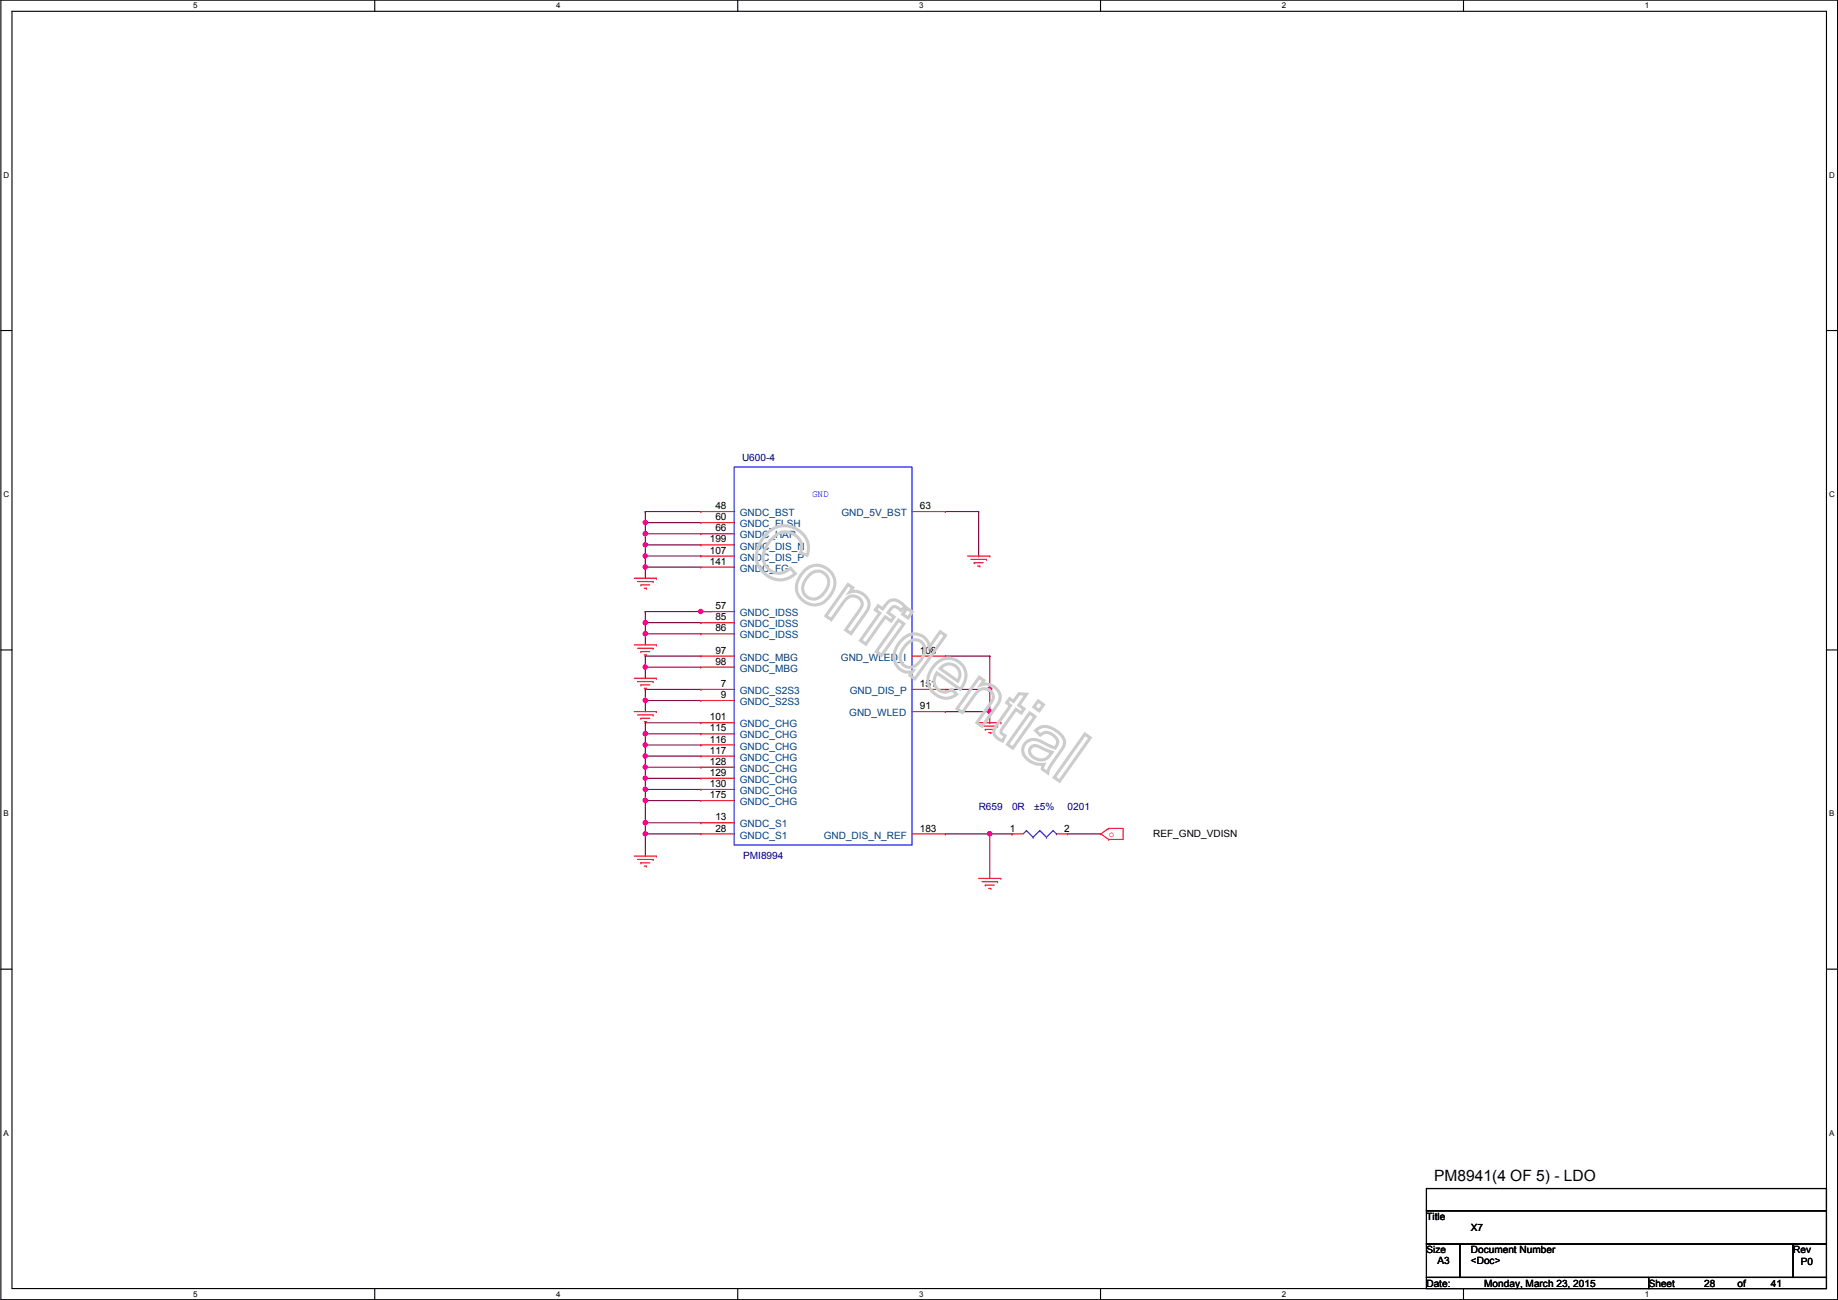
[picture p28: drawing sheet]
<svg xmlns="http://www.w3.org/2000/svg" width="420mm" height="297mm" viewBox="0 0 420 297" stroke-linecap="round" stroke-linejoin="round" font-family="sans-serif">
<defs><g id="words">
<text font-size="3.6" x="327.9" y="269.9">PM8941(4 OF 5) - LDO</text>
<g font-size="2.3" fill="#000080">
<text x="169.6" y="105.2">U600-4</text>
<text x="223.7" y="185">R659</text>
<text x="231.3" y="185">0R</text>
<text x="236.4" y="185">±5%</text>
<text x="244" y="185">0201</text>
<text x="169.9" y="196.2">PMI8994</text>
</g>
<text font-size="2.3" fill="#00f" x="185.6" y="113.7">GND</text>
<g font-size="2.3">
<text x="163.5" y="116.3">48</text>
<text x="163.5" y="118.9">60</text>
<text x="210.3" y="116.3">63</text>
<text x="162.3" y="124">199</text>
<text x="163.5" y="121.4">66</text>
<text x="162.3" y="126.5">107</text>
<text x="162.3" y="129">141</text>
<text x="163.5" y="139.2">57</text>
<text x="163.5" y="141.7">85</text>
<text x="163.5" y="144.3">86</text>
<text x="163.5" y="149.4">97</text>
<text x="210.3" y="149.4">108</text>
<text x="163.5" y="151.9">98</text>
<text x="164.8" y="157">7</text>
<text x="164.8" y="159.5">9</text>
<text x="210.3" y="157">151</text>
<text x="162.3" y="164.6">101</text>
<text x="162.3" y="167.1">115</text>
<text x="210.3" y="162.1">91</text>
<text x="162.3" y="169.7">116</text>
<text x="162.3" y="172.2">117</text>
<text x="162.3" y="174.8">128</text>
<text x="162.3" y="177.3">129</text>
<text x="162.3" y="179.8">130</text>
<text x="162.3" y="182.4">175</text>
<text x="163.5" y="187.5">13</text>
<text x="163.5" y="190">28</text>
<text x="210.3" y="190">183</text>
<text x="230.8" y="190">1</text>
<text x="243.3" y="190">2</text>
<text x="263.6" y="191.3">REF_GND_VDISN</text>
<text x="326.1" y="278.7">Title</text>
<text x="336.2" y="281.3">X7</text>
<text x="326.1" y="286.3">Size</text>
<text x="336.2" y="286.3">Document Number</text>
<text x="409.9" y="286.3">Rev</text>
<text x="326.1" y="294">Date:</text>
<text x="328.6" y="288.9">A3</text>
<text x="336.2" y="288.9">&lt;Doc&gt;</text>
<text x="339.3" y="294">Monday, March 23, 2015</text>
<text x="376.9" y="294">Sheet</text>
<text x="389.6" y="294">28</text>
<text x="397.2" y="294">of</text>
<text x="404.8" y="294">41</text>
<text x="411.7" y="289.1">P0</text>
</g>
<g font-size="2.3" fill="#004080">
<text x="169.1" y="117.9">GNDC_BST</text>
<text x="192.4" y="117.9">GND_5V_BST</text>
<text x="169.1" y="120.5">GNDC_FLSH</text>
<text x="169.1" y="123">GNDC_HAP</text>
<text x="169.1" y="125.6">GNDC_DIS_N</text>
<text x="169.1" y="128.1">GNDC_DIS_P</text>
<text x="169.1" y="130.6">GNDC_FG</text>
<text x="169.1" y="140.8">GNDC_IDSS</text>
<text x="169.1" y="143.3">GNDC_IDSS</text>
<text x="169.1" y="145.9">GNDC_IDSS</text>
<text x="169.1" y="151">GNDC_MBG</text>
<text x="169.1" y="153.5">GNDC_MBG</text>
<text x="192.2" y="151">GND_WLED_I</text>
<text x="169.1" y="158.6">GNDC_S2S3</text>
<text x="169.1" y="161.1">GNDC_S2S3</text>
<text x="194.3" y="158.6">GND_DIS_P</text>
<text x="169.1" y="166.2">GNDC_CHG</text>
<text x="194.1" y="163.7">GND_WLED</text>
<text x="169.1" y="168.7">GNDC_CHG</text>
<text x="169.1" y="171.3">GNDC_CHG</text>
<text x="169.1" y="173.8">GNDC_CHG</text>
<text x="169.1" y="176.4">GNDC_CHG</text>
<text x="169.1" y="178.9">GNDC_CHG</text>
<text x="169.1" y="181.4">GNDC_CHG</text>
<text x="169.1" y="184">GNDC_CHG</text>
<text x="169.1" y="189.1">GNDC_S1</text>
<text x="169.1" y="191.6">GNDC_S1</text>
<text x="188.3" y="191.6">GND_DIS_N_REF</text>
</g>
<text font-size="2.3" fill="#f00" x="253.4" y="191.1">o</text>
<g font-size="1.8">
<text x="44.2" y="1.9">5</text>
<text x="127.1" y="1.9">4</text>
<text x="210.1" y="1.9">3</text>
<text x="293" y="1.9">2</text>
<text x="376" y="1.9">1</text>
<text x=".8" y="40.6">D</text>
<text x="418.2" y="40.6">D</text>
<text x=".8" y="113.6">C</text>
<text x="418.2" y="113.6">C</text>
<text x=".8" y="186.6">B</text>
<text x="418.2" y="186.6">B</text>
<text x=".8" y="259.5">A</text>
<text x="418.2" y="259.5">A</text>
<text x="44.2" y="296.3">5</text>
<text x="127.1" y="296.3">4</text>
<text x="210.1" y="296.3">3</text>
<text x="293" y="296.3">2</text>
<text x="376" y="296.3">1</text>
</g>
</g></defs>
<path d="M.2 0h419.9v297h-419.9zM2.7 2.6h414.8v291.8h-414.8z" fill="none" stroke="#000" stroke-width=".25"/>
<g fill="#fff">
<path d="M44.2 .3h1v2h-1z"/>
<path d="M44.2 294.7h1v2h-1z"/>
</g>
<path d="M85.7 0v2.6M85.7 294.4v2.6" fill="none" stroke="#000" stroke-width=".25"/>
<g fill="#fff">
<path d="M127.1 .3h1v2h-1z"/>
<path d="M127.1 294.7h1v2h-1z"/>
</g>
<path d="M168.6 0v2.6M168.6 294.4v2.6" fill="none" stroke="#000" stroke-width=".25"/>
<g fill="#fff">
<path d="M210.1 .3h1v2h-1z"/>
<path d="M210.1 294.7h1v2h-1z"/>
</g>
<path d="M251.6 0v2.6M251.6 294.4v2.6" fill="none" stroke="#000" stroke-width=".25"/>
<g fill="#fff">
<path d="M293 .3h1v2h-1z"/>
<path d="M293 294.7h1v2h-1z"/>
</g>
<path d="M334.5 0v2.6M334.5 294.4v2.6" fill="none" stroke="#000" stroke-width=".25"/>
<g fill="#fff">
<path d="M376 .3h1v2h-1z"/>
<path d="M376 294.7h1v2h-1z"/>
<path d="M.8 39h1.3v2h-1.3z"/>
<path d="M418.2 39h1.2v2h-1.2z"/>
<path d="M.8 112h1.3v2h-1.3z"/>
<path d="M418.2 112h1.2v2h-1.2z"/>
</g>
<path d="M.2 75.5h2.5M417.5 75.5h2.6" fill="none" stroke="#000" stroke-width=".25"/>
<g fill="#fff">
<path d="M.8 185h1.2v1.9h-1.2z"/>
<path d="M418.2 185h1.1v1.9h-1.1z"/>
</g>
<path d="M.2 148.5h2.5M417.5 148.5h2.6" fill="none" stroke="#000" stroke-width=".25"/>
<g fill="#fff">
<path d="M.8 257.9h1.2v2h-1.2z"/>
<path d="M418.2 257.9h1.1v2h-1.1z"/>
</g>
<path d="M.2 221.4h2.5M417.5 221.4h2.6" fill="none" stroke="#000" stroke-width=".25"/>
<path d="M147.5 116.9h.1M147.5 119.4h.1M147.5 116.9h12.7M147.5 116.9v2.5M147.5 119.4h12.7" fill="none" stroke="#800040" stroke-width=".25"/>
<circle cx="147.5" cy="119.4" r=".49" fill="#f0f"/>
<circle cx="147.5" cy="119.4" r=".49" fill="none" stroke="#f0f" stroke-width=".25"/>
<path d="M147.5 119.4h.1M147.5 119.4v2.6M147.5 122h.1M147.5 122h12.7" fill="none" stroke="#800040" stroke-width=".25"/>
<circle cx="147.5" cy="121.9" r=".49" fill="#f0f"/>
<circle cx="147.5" cy="121.9" r=".49" fill="none" stroke="#f0f" stroke-width=".25"/>
<path d="M147.5 122h.1M147.5 124.5h.1M147.5 122v2.5M147.5 124.5h12.7" fill="none" stroke="#800040" stroke-width=".25"/>
<circle cx="147.5" cy="124.5" r=".49" fill="#f0f"/>
<circle cx="147.5" cy="124.5" r=".49" fill="none" stroke="#f0f" stroke-width=".25"/>
<path d="M147.5 124.5h.1M147.5 127h.1M147.5 124.5v2.5M147.5 127h12.7" fill="none" stroke="#800040" stroke-width=".25"/>
<circle cx="147.5" cy="127" r=".49" fill="#f0f"/>
<circle cx="147.5" cy="127" r=".49" fill="none" stroke="#f0f" stroke-width=".25"/>
<path d="M147.5 127h.1M147.5 129.6h.1M147.5 127v2.6M147.5 129.6h12.7" fill="none" stroke="#800040" stroke-width=".25"/>
<circle cx="147.5" cy="129.6" r=".49" fill="#f0f"/>
<circle cx="147.5" cy="129.6" r=".49" fill="none" stroke="#f0f" stroke-width=".25"/>
<path d="M147.5 129.6h.1M147.5 139.7h.1M147.5 129.6v2.5M147.5 139.7v2.6M147.5 149.9h.1M147.5 149.9v2.5M147.5 149.9h12.7" fill="none" stroke="#800040" stroke-width=".25"/>
<circle cx="147.5" cy="152.4" r=".49" fill="#f0f"/>
<circle cx="147.5" cy="152.4" r=".49" fill="none" stroke="#f0f" stroke-width=".25"/>
<path d="M147.5 139.7h.1M147.5 139.7h15.3M160.2 139.7h.1M147.5 157.5h.1M147.5 157.5h12.7M147.5 157.5v2.6" fill="none" stroke="#800040" stroke-width=".25"/>
<circle cx="160.2" cy="139.7" r=".49" fill="#f0f"/>
<circle cx="160.2" cy="139.7" r=".49" fill="none" stroke="#f0f" stroke-width=".25"/>
<path d="M147.5 142.3h.1M147.5 142.3h12.7" fill="none" stroke="#800040" stroke-width=".25"/>
<circle cx="147.5" cy="142.3" r=".49" fill="#f0f"/>
<circle cx="147.5" cy="142.3" r=".49" fill="none" stroke="#f0f" stroke-width=".25"/>
<path d="M147.5 142.3h.1M147.5 144.8h.1M147.5 142.3v2.5M147.5 144.8h12.7" fill="none" stroke="#800040" stroke-width=".25"/>
<circle cx="147.5" cy="144.8" r=".49" fill="#f0f"/>
<circle cx="147.5" cy="144.8" r=".49" fill="none" stroke="#f0f" stroke-width=".25"/>
<path d="M147.5 144.8h.1M147.5 152.4h.1M147.5 144.8v2.6M147.5 152.4v2.6M147.5 152.4h12.7M147.5 160.1h.1M147.5 160.1h12.7" fill="none" stroke="#800040" stroke-width=".25"/>
<circle cx="147.5" cy="160" r=".49" fill="#f0f"/>
<circle cx="147.5" cy="160" r=".49" fill="none" stroke="#f0f" stroke-width=".25"/>
<path d="M147.5 160.1h.1M147.5 165.1h.1M147.5 167.7h.1M147.5 160.1v2.5M147.5 165.1v2.6M147.5 167.7h12.7" fill="none" stroke="#800040" stroke-width=".25"/>
<circle cx="147.5" cy="167.7" r=".49" fill="#f0f"/>
<circle cx="147.5" cy="167.7" r=".49" fill="none" stroke="#f0f" stroke-width=".25"/>
<path d="M147.5 167.7h.1M147.5 170.2h.1M147.5 167.7v2.5M147.5 170.2h12.7" fill="none" stroke="#800040" stroke-width=".25"/>
<circle cx="147.5" cy="170.2" r=".49" fill="#f0f"/>
<circle cx="147.5" cy="170.2" r=".49" fill="none" stroke="#f0f" stroke-width=".25"/>
<path d="M147.5 170.2h.1M147.5 172.8h.1M147.5 170.2v2.6M147.5 172.8h12.7" fill="none" stroke="#800040" stroke-width=".25"/>
<circle cx="147.5" cy="172.7" r=".49" fill="#f0f"/>
<circle cx="147.5" cy="172.7" r=".49" fill="none" stroke="#f0f" stroke-width=".25"/>
<path d="M147.5 172.8h.1M147.5 175.3h.1M147.5 172.8v2.5M147.5 175.3h12.7" fill="none" stroke="#800040" stroke-width=".25"/>
<circle cx="147.5" cy="175.3" r=".49" fill="#f0f"/>
<circle cx="147.5" cy="175.3" r=".49" fill="none" stroke="#f0f" stroke-width=".25"/>
<path d="M147.5 175.3h.1M147.5 177.8h.1M147.5 175.3v2.5M147.5 177.8h12.7" fill="none" stroke="#800040" stroke-width=".25"/>
<circle cx="147.5" cy="177.8" r=".49" fill="#f0f"/>
<circle cx="147.5" cy="177.8" r=".49" fill="none" stroke="#f0f" stroke-width=".25"/>
<path d="M147.5 177.8h.1M147.5 177.8v2.6M147.5 180.4h.1M147.5 180.4h12.7" fill="none" stroke="#800040" stroke-width=".25"/>
<circle cx="147.5" cy="180.4" r=".49" fill="#f0f"/>
<circle cx="147.5" cy="180.4" r=".49" fill="none" stroke="#f0f" stroke-width=".25"/>
<path d="M147.5 180.4h.1M147.5 182.9h.1M147.5 180.4v2.5M147.5 182.9h12.7" fill="none" stroke="#800040" stroke-width=".25"/>
<circle cx="147.5" cy="182.9" r=".49" fill="#f0f"/>
<circle cx="147.5" cy="182.9" r=".49" fill="none" stroke="#f0f" stroke-width=".25"/>
<path d="M147.5 182.9h.1M147.5 182.9v5.1" fill="none" stroke="#800040" stroke-width=".25"/>
<circle cx="147.5" cy="188" r=".49" fill="#f0f"/>
<circle cx="147.5" cy="188" r=".49" fill="none" stroke="#f0f" stroke-width=".25"/>
<path d="M147.5 190.5h.1M147.5 190.5h12.7" fill="none" stroke="#800040" stroke-width=".25"/>
<circle cx="147.5" cy="190.5" r=".49" fill="#f0f"/>
<circle cx="147.5" cy="190.5" r=".49" fill="none" stroke="#f0f" stroke-width=".25"/>
<g fill="none" stroke="#800040" stroke-width=".25">
<path d="M216.1 116.9h7.6M223.7 116.9h.1M223.7 116.9v10.1M223.7 127h.1M216.1 149.9h10.2M226.3 149.9h.1M226.3 157.5h.1M226.3 149.9v7.6M147.5 165.1h.1M147.5 165.1h12.7M147.5 190.5h.1M147.5 188h.1"/>
<path d="M147.5 188v7.6M147.5 188h12.7"/>
</g>
<circle cx="226.2" cy="157.5" r=".49" fill="#f0f"/>
<circle cx="226.2" cy="157.5" r=".49" fill="none" stroke="#f0f" stroke-width=".25"/>
<path d="M216.1 157.5h10.2M226.3 157.5h.1M226.3 157.5v5.1M216.1 162.6h10.2M226.3 162.6h.1" fill="none" stroke="#800040" stroke-width=".25"/>
<circle cx="226.2" cy="162.6" r=".49" fill="#f0f"/>
<circle cx="226.2" cy="162.6" r=".49" fill="none" stroke="#f0f" stroke-width=".25"/>
<path d="M226.3 165.1h.1M226.3 162.6v2.5M216.1 190.5h10.2M226.3 190.5h.1M226.3 190.5v10.2" fill="none" stroke="#800040" stroke-width=".25"/>
<circle cx="226.2" cy="190.5" r=".49" fill="#f0f"/>
<circle cx="226.2" cy="190.5" r=".49" fill="none" stroke="#f0f" stroke-width=".25"/>
<path d="M226.3 190.5h5M231.3 190.5h.1M244 190.5h7.7M251.7 190.5h.1" fill="none" stroke="#800040" stroke-width=".25"/>
<g fill="none" stroke="#f00" stroke-width=".25">
<path d="M160.2 116.9h.1M160.2 119.4h.1M160.2 116.9h7.6M160.2 119.4h7.6M208.5 116.9h7.6M216.1 116.9h.1M145 132.1h5.1M145.7 132.9h3.6M146.5 133.6h.1M146.5 133.6h2M147.3 134.4h.5M147.8 134.4h.1"/>
<path d="M149.3 132.9h.1M150.1 132.1h.1M160.2 122h.1M160.2 124.5h.1M160.2 127h.1M160.2 129.6h.1M160.2 139.7h.1M160.2 127h7.6M160.2 122h7.6M160.2 124.5h7.6M160.2 129.6h7.6M160.2 139.7h7.6"/>
<path d="M221.2 127h5.1M221.9 127.8h3.6M222.7 128.6h.1M222.7 128.6h2M223.5 129.3h.5M224 129.3h.1M225.5 127.8h.1M226.3 127h.1M145 147.4h5.1M145 155h5.1M145.7 148.1h3.6M145.7 155.7h3.6"/>
<path d="M146.5 148.9h.1M146.5 156.5h.1M146.5 148.9h2M146.5 156.5h2M147.3 149.6h.5M147.3 157.3h.5M147.8 149.6h.1M147.8 157.3h.1M149.3 148.1h.1M149.3 155.7h.1M150.1 147.4h.1M150.1 155h.1"/>
<path d="M160.2 142.3h.1M160.2 144.8h.1M160.2 149.9h.1M160.2 152.4h.1M160.2 157.5h.1M160.2 142.3h7.6M160.2 144.8h7.6M160.2 149.9h7.6M160.2 152.4h7.6M160.2 157.5h7.6M208.5 149.9h7.6M208.5 157.5h7.6"/>
<path d="M216.1 149.9h.1M216.1 157.5h.1M145 162.6h5.1M145.7 163.4h3.6M146.5 164.1h.1M146.5 164.1h2M147.3 164.9h.5M147.8 164.9h.1M149.3 163.4h.1M150.1 162.6h.1M160.2 160.1h.1M160.2 165.1h.1"/>
<path d="M160.2 167.7h.1M160.2 170.2h.1M160.2 172.8h.1M160.2 175.3h.1M160.2 177.8h.1M160.2 165.1h7.6M160.2 160.1h7.6M160.2 167.7h7.6M160.2 170.2h7.6M160.2 172.8h7.6M160.2 175.3h7.6M160.2 177.8h7.6"/>
<path d="M208.5 162.6h7.6M216.1 162.6h.1M223.7 165.1h5.1M224.5 165.9h3.5M225.2 166.7h.1M225.2 166.7h2.1M226 167.4h.5M226.5 167.4h.1M228 165.9h.1M228.8 165.1h.1M145 195.6h5.1M145.7 196.4h3.6"/>
<path d="M146.5 197.1h.1M146.5 197.1h2M147.3 197.9h.5M147.8 197.9h.1M149.3 196.4h.1M150.1 195.6h.1M160.2 180.4h.1M160.2 182.9h.1M160.2 188h.1M160.2 190.5h.1M160.2 180.4h7.6M160.2 182.9h7.6"/>
<path d="M160.2 188h7.6M160.2 190.5h7.6M208.5 190.5h7.6M216.1 190.5h.1M231.3 190.5h.1M231.3 190.5h2.6M241.5 190.5h2.5M244 190.5h.1M253.4 189.3h.1M253.4 191.8h.1M253.4 189.3h3.3v2.5h-3.3M253.4 189.3l-1.7 1.2 1.7 1.3"/>
<path d="M223.7 200.7h5.1M224.5 201.5h3.5M225.2 202.2h.1M225.2 202.2h2.1M226 203h.5M226.5 203h.1M228 201.5h.1M228.8 200.7h.1"/>
</g>
<path d="M326.1 271.6h91.4v5h-91.4zM326.1 276.6h91.4v7.7h-91.4zM326.1 284.3h7.6v7.6h-7.6zM326.1 291.9h50.8v2.5h-50.8zM333.7 284.3h76.2v7.6h-76.2zM376.9 291.9h40.6v2.5h-40.6zM409.9 284.3h7.6v7.6h-7.6z" fill="none" stroke="#000" stroke-width=".25"/>
<g fill="none" stroke="#00f" stroke-width=".25">
<path d="M167.8 106.7h40.7v86.4h-40.7zM234.6 189.8h.1M234.6 189.8l-.7 .7M234.6 189.8l1.6 1.5M236.2 191.3h.1M237.7 189.8h.1M237.7 189.8l-1.5 1.5M237.7 189.8l1.5 1.5M239.2 191.3h.1M240.7 189.8h.1M240.7 189.8l-1.5 1.5M240.7 189.8l.8 .7"/>
<path d="M241.5 190.5h.1"/>
</g>
<circle cx="147.5" cy="119.4" r=".49" fill="#f0f"/>
<circle cx="147.5" cy="119.4" r=".49" fill="none" stroke="#f0f" stroke-width=".25"/>
<circle cx="147.5" cy="121.9" r=".49" fill="#f0f"/>
<circle cx="147.5" cy="121.9" r=".49" fill="none" stroke="#f0f" stroke-width=".25"/>
<circle cx="147.5" cy="124.5" r=".49" fill="#f0f"/>
<circle cx="147.5" cy="124.5" r=".49" fill="none" stroke="#f0f" stroke-width=".25"/>
<circle cx="147.5" cy="127" r=".49" fill="#f0f"/>
<circle cx="147.5" cy="127" r=".49" fill="none" stroke="#f0f" stroke-width=".25"/>
<circle cx="147.5" cy="129.6" r=".49" fill="#f0f"/>
<circle cx="147.5" cy="129.6" r=".49" fill="none" stroke="#f0f" stroke-width=".25"/>
<circle cx="147.5" cy="152.4" r=".49" fill="#f0f"/>
<circle cx="147.5" cy="152.4" r=".49" fill="none" stroke="#f0f" stroke-width=".25"/>
<circle cx="160.2" cy="139.7" r=".49" fill="#f0f"/>
<circle cx="160.2" cy="139.7" r=".49" fill="none" stroke="#f0f" stroke-width=".25"/>
<circle cx="147.5" cy="142.3" r=".49" fill="#f0f"/>
<circle cx="147.5" cy="142.3" r=".49" fill="none" stroke="#f0f" stroke-width=".25"/>
<circle cx="147.5" cy="144.8" r=".49" fill="#f0f"/>
<circle cx="147.5" cy="144.8" r=".49" fill="none" stroke="#f0f" stroke-width=".25"/>
<circle cx="147.5" cy="160" r=".49" fill="#f0f"/>
<circle cx="147.5" cy="160" r=".49" fill="none" stroke="#f0f" stroke-width=".25"/>
<circle cx="147.5" cy="167.7" r=".49" fill="#f0f"/>
<circle cx="147.5" cy="167.7" r=".49" fill="none" stroke="#f0f" stroke-width=".25"/>
<circle cx="147.5" cy="170.2" r=".49" fill="#f0f"/>
<circle cx="147.5" cy="170.2" r=".49" fill="none" stroke="#f0f" stroke-width=".25"/>
<circle cx="147.5" cy="172.7" r=".49" fill="#f0f"/>
<circle cx="147.5" cy="172.7" r=".49" fill="none" stroke="#f0f" stroke-width=".25"/>
<circle cx="147.5" cy="175.3" r=".49" fill="#f0f"/>
<circle cx="147.5" cy="175.3" r=".49" fill="none" stroke="#f0f" stroke-width=".25"/>
<circle cx="147.5" cy="177.8" r=".49" fill="#f0f"/>
<circle cx="147.5" cy="177.8" r=".49" fill="none" stroke="#f0f" stroke-width=".25"/>
<circle cx="147.5" cy="180.4" r=".49" fill="#f0f"/>
<circle cx="147.5" cy="180.4" r=".49" fill="none" stroke="#f0f" stroke-width=".25"/>
<circle cx="147.5" cy="182.9" r=".49" fill="#f0f"/>
<circle cx="147.5" cy="182.9" r=".49" fill="none" stroke="#f0f" stroke-width=".25"/>
<circle cx="147.5" cy="188" r=".49" fill="#f0f"/>
<circle cx="147.5" cy="188" r=".49" fill="none" stroke="#f0f" stroke-width=".25"/>
<circle cx="147.5" cy="190.5" r=".49" fill="#f0f"/>
<circle cx="147.5" cy="190.5" r=".49" fill="none" stroke="#f0f" stroke-width=".25"/>
<circle cx="226.2" cy="157.5" r=".49" fill="#f0f"/>
<circle cx="226.2" cy="157.5" r=".49" fill="none" stroke="#f0f" stroke-width=".25"/>
<circle cx="226.2" cy="162.6" r=".49" fill="#f0f"/>
<circle cx="226.2" cy="162.6" r=".49" fill="none" stroke="#f0f" stroke-width=".25"/>
<circle cx="226.2" cy="190.5" r=".49" fill="#f0f"/>
<circle cx="226.2" cy="190.5" r=".49" fill="none" stroke="#f0f" stroke-width=".25"/>
<g fill="none" stroke="#ccc" stroke-width=".71" stroke-linecap="butt">
<path d="M175.2 122.1a5.5 5.5 0 0 1 5.9-1.7 5.5 5.5 0 0 1 3.7 4.9l-.3 1.6-1.5-.6a3.6 3.6 0 0 0-1.1-4 3.6 3.6 0 0 0-4.1-.3 7.1 7.1 0 0 0-3.4 5.8 3.6 3.6 0 0 0 2.5 3 3.6 3.6 0 0 0 3.8-1l1.1 1.3a5.4 5.4 0 0 1-6 .7 5.4 5.4 0 0 1-2.9-5.2 8.4 8.4 0 0 1 2.3-4.5zM184 130.3a4.1 4.1 0 0 1 5.8 .3 4.1 4.1 0 0 1-.3 5.9 4.1 4.1 0 0 1-5.9 .8 4.1 4.1 0 0 1-.5-6zM185.1 131.3a2.55 2.55 0 0 1 3.5-.2 2.55 2.55 0 0 1 .3 3.5 3.4 3.4 0 0 1-3.6 2.2 2.58 2.58 0 0 1-1.3-4.1zM193.9 133.5l1 .8-.7 1a3.1 3.1 0 0 1 3.4 .6 3.1 3.1 0 0 1 .8 3.3l-3.9 5.6-1.2-.9 3.1-4.3a2.04 2.04 0 0 0-.2-3.1 2.04 2.04 0 0 0-3 .7l-3.2 4.4-1.2-.9zM200.8 138.4l1 .7a3.3 3.3 0 0 1 2.3-2 3.6 3.6 0 0 1 2.8 1.5l-.9 .9a1.58 1.58 0 0 0-2.1-.7l-.9 1.2 1.4 1-.7 .9-1.4-1-4.4 6.3-1.2-.9 4.4-6.2-1-.8zM207.3 139l1.2 .8-.9 1.4-1.2-.9zM205.4 141.7l1.2 .9-5.1 7.1-1.2-.8zM206.1 146.3a3.5 3.5 0 0 1 3.7-1.4 3.5 3.5 0 0 1 2.6 3l2.5-3.6 1.2 .9-7 9.9-1.1-.8 .6-.9a3.4 3.4 0 0 1-3.4-1 3.4 3.4 0 0 1-.7-3.5l.6-1.4zM207.4 147a2.33 2.33 0 0 1 3.2-.3 2.33 2.33 0 0 1 .5 3.2 3.8 3.8 0 0 1-3.4 2.6 2.43 2.43 0 0 1-1.4-4zM214 151.6a4 4 0 0 1 5.7 .1 4 4 0 0 1 0 5.6l-.2 .2-5.3-3.8a2.56 2.56 0 0 0-.1 3.5 2.56 2.56 0 0 0 3.5 .4l1.1 1a4.1 4.1 0 0 1-4.7 .2 4.1 4.1 0 0 1-1.7-4.5l.5-1.1zM215.2 152.4a2.46 2.46 0 0 1 3.4-.1 2.46 2.46 0 0 1 .3 3.3l-4-2.8zM223.9 154.7l1 .8-.7 1a3.1 3.1 0 0 1 3.3 .6 3.1 3.1 0 0 1 .9 3.3l-3.9 5.6-1.2-.9 3.1-4.3a2.04 2.04 0 0 0-.2-3.1 2.04 2.04 0 0 0-3.1 .7l-3.1 4.4-1.2-.9z"/>
<path d="M230.8 159.6l.9 .7 1.2-1.8 1.8 .1-1.8 2.5 1.2 .9-.7 .9-1.2-.8-3 4.2a.94 .94 0 0 0-.4 .9 .94 .94 0 0 0 .8 .8l.2 .1-.6 1.2a2.33 2.33 0 0 1-1.9-2.6l3.7-5.5-.9-.6zM235.4 162.9l1.2 .8-5.1 7.2-1.2-.8zM235.7 170.7a1.85 1.85 0 0 1 2.5 .2l2.3 1a2.7 2.7 0 0 1-2.7 1.7 2.7 2.7 0 0 1-2.5-1.9zM236.7 166.9a3.4 3.4 0 0 1 4.8 .1 2.88 2.88 0 0 1 1.6 3.6l-1.8 2.7a7.2 7.2 0 0 0-1.8 3.3l-1.3-.9 .4-1.1a4.5 4.5 0 0 1-4.8-2.7 2.61 2.61 0 0 1 1.3-2.6 2.61 2.61 0 0 1 2.9 .1l3.2 1.5a1.75 1.75 0 0 0-.5-3 1.96 1.96 0 0 0-2.9 .1zM237.3 160.2l1.2 .8-1 1.4-1.2-.9zM248 167.7l1.2 .9-7 9.9-1.2-.9z"/>
</g>
<use href="#words"/>
</svg>
